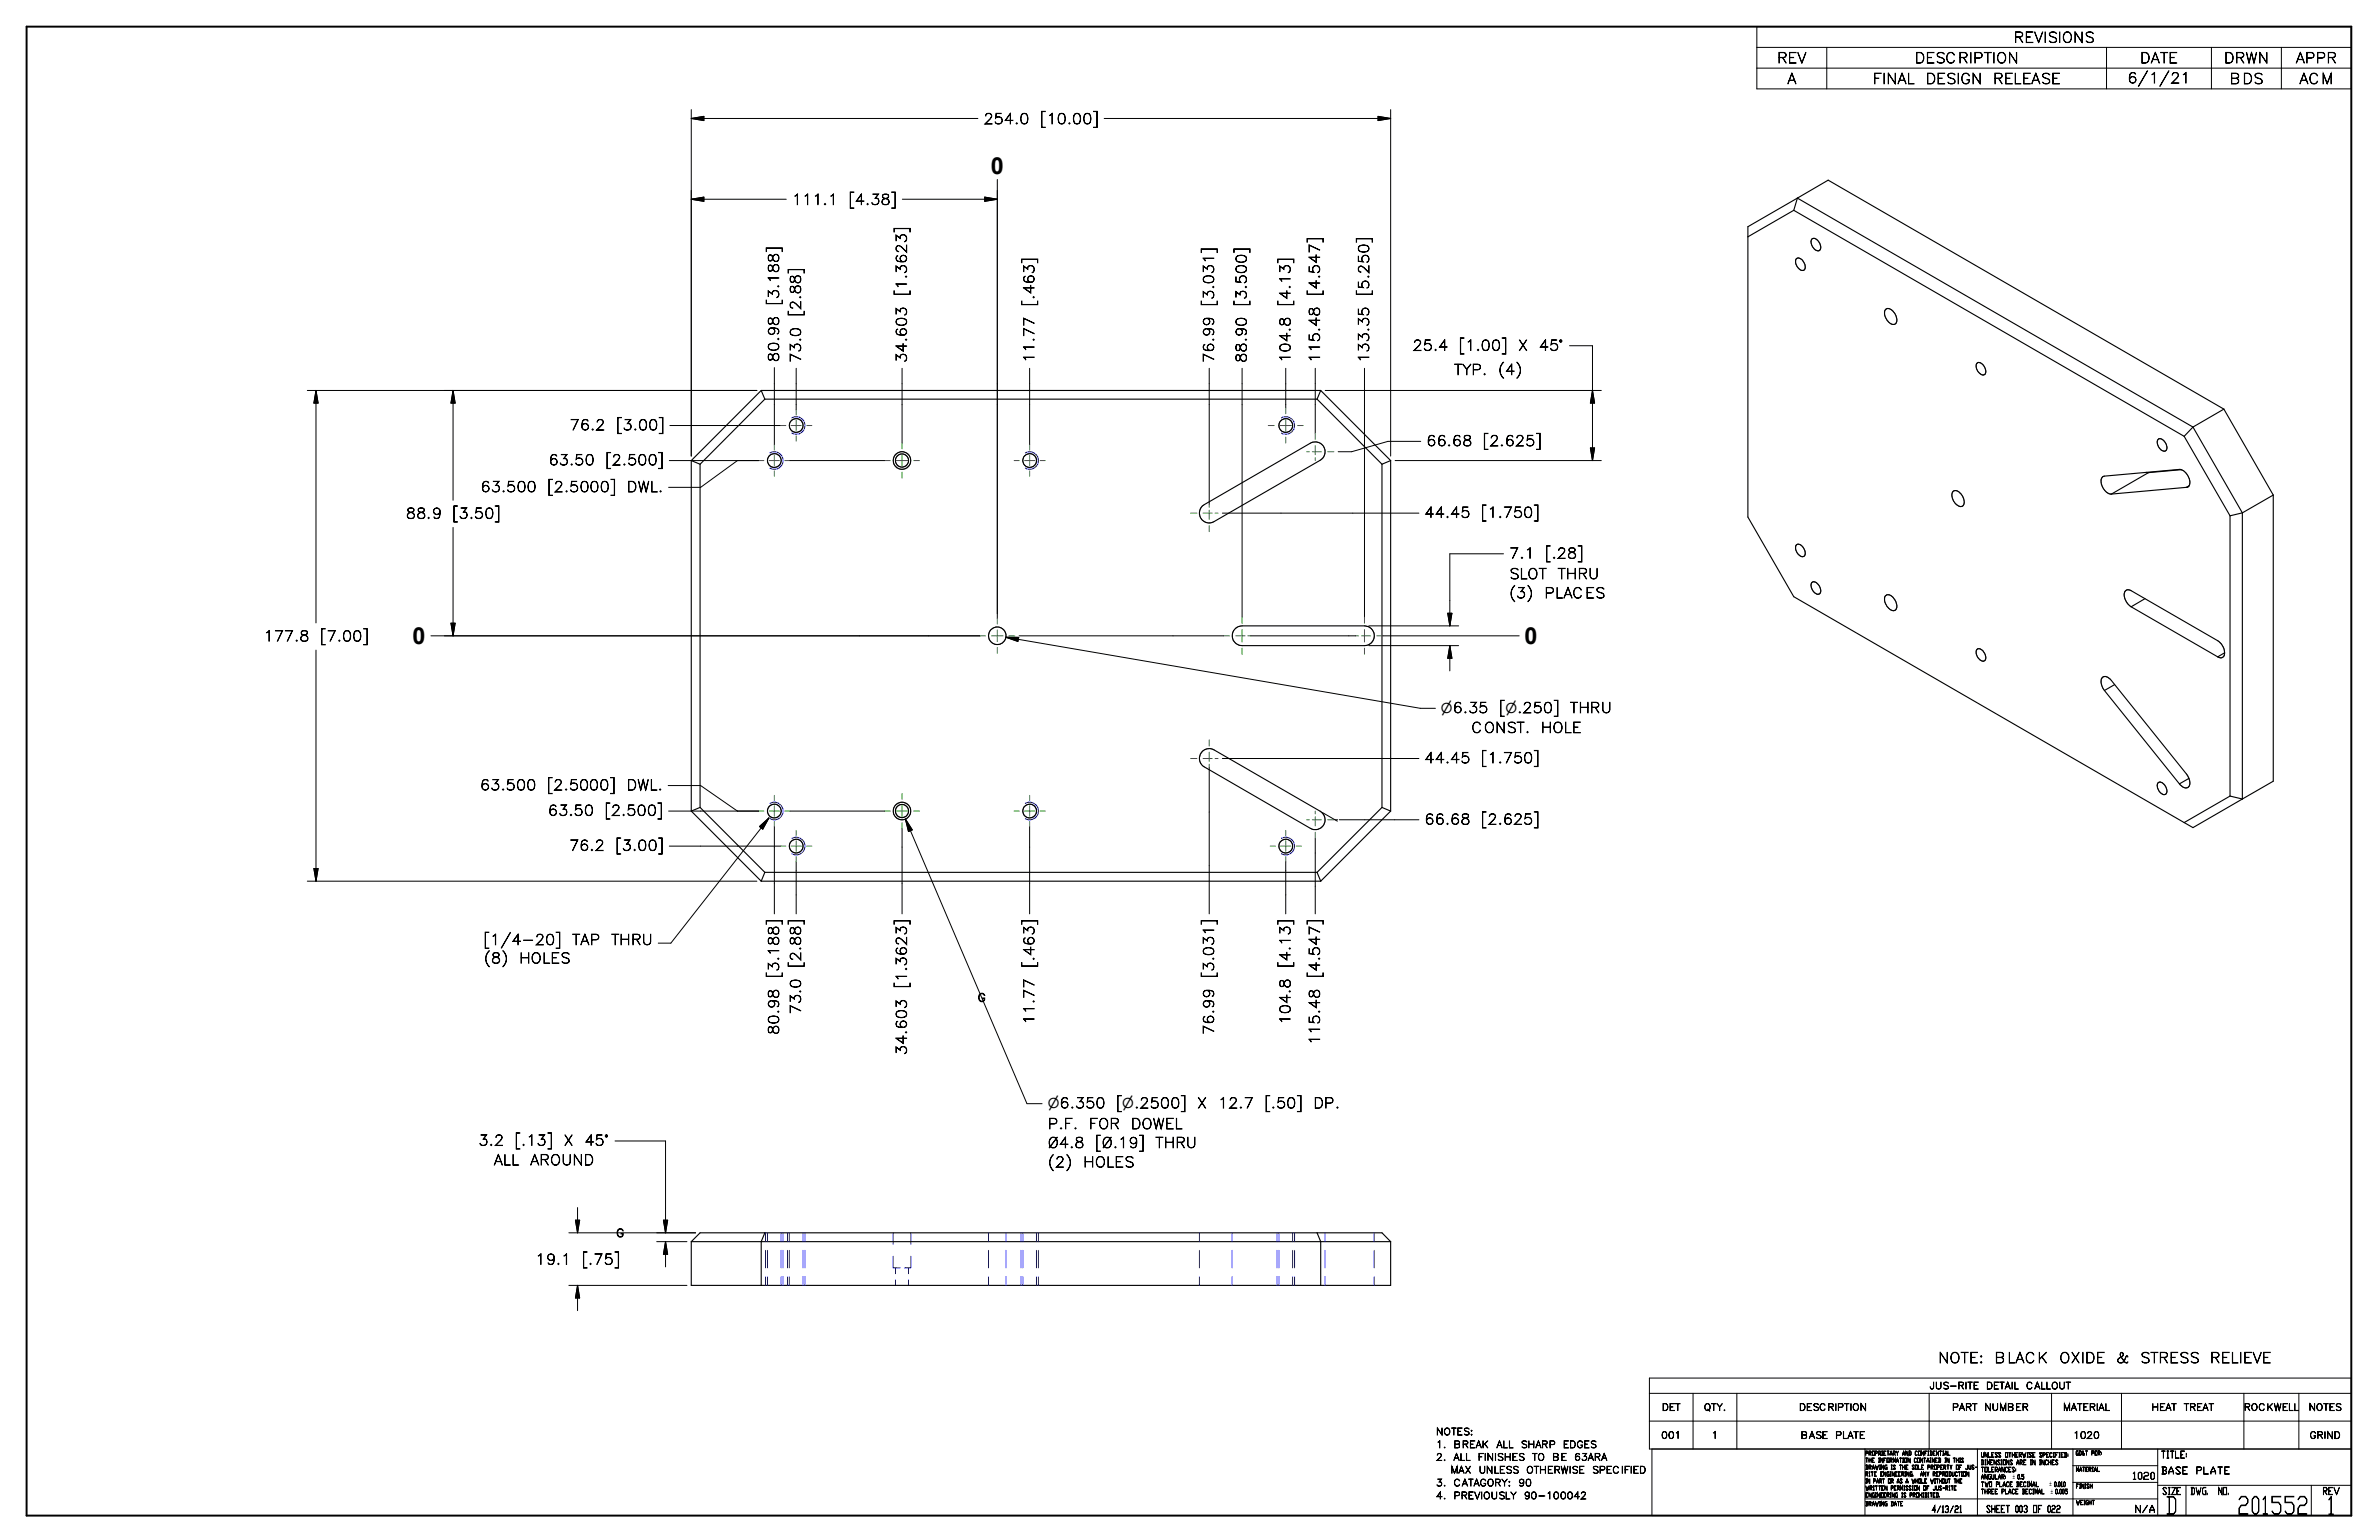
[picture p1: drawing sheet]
<svg xmlns="http://www.w3.org/2000/svg" width="432mm" height="279mm" viewBox="0 0 432 279" stroke-linecap="round" stroke-linejoin="round" font-family="sans-serif">
<defs><g id="words">
<g font-size="4.4">
<text x="392.9" y="274.7">D</text>
<text x="406" y="274.7">201552</text>
<text x="422.3" y="274.7">1</text>
</g>
<g font-size="4.3">
<text x="179.8" y="31.5">0</text>
<text x="74.9" y="116.8">0</text>
<text x="276.7" y="116.8">0</text>
</g>
<g font-size="2.6">
<text x="322.5" y="11.4">REV</text>
<text x="347.5" y="11.4">DESCRIPTION</text>
<text x="365.5" y="7.7">REVISIONS</text>
<text x="388.4" y="11.4">DATE</text>
<text x="403.7" y="11.4">DRWN</text>
<text x="416.7" y="11.4">APPR</text>
<text x="324.4" y="15.2">A</text>
<text x="339.9" y="15.2">FINAL</text>
<text x="349.5" y="15.2">DESIGN</text>
<text x="361.7" y="15.2">RELEASE</text>
<text x="386.1" y="15.1">6/1/21</text>
<text x="404.7" y="15.2">BDS</text>
<text x="417.3" y="15.2">ACM</text>
<text x="178.5" y="22.5">254.0</text>
<text x="188.8" y="22.5">[10.00]</text>
<text x="143.7" y="37.1">111.1</text>
<text x="154.1" y="37.1">[4.38]</text>
<text x="164.5" y="53.7" transform="rotate(-90 164.5 53.7)">[1.3623]</text>
<text x="239.5" y="53.7" transform="rotate(-90 239.5 53.7)">[4.547]</text>
<text x="248.5" y="53.7" transform="rotate(-90 248.5 53.7)">[5.250]</text>
<text x="141.4" y="55.4" transform="rotate(-90 141.4 55.4)">[3.188]</text>
<text x="145.3" y="57.4" transform="rotate(-90 145.3 57.4)">[2.88]</text>
<text x="187.7" y="55.6" transform="rotate(-90 187.7 55.6)">[.463]</text>
<text x="220.3" y="55.6" transform="rotate(-90 220.3 55.6)">[3.031]</text>
<text x="226.2" y="55.6" transform="rotate(-90 226.2 55.6)">[3.500]</text>
<text x="234.2" y="55.6" transform="rotate(-90 234.2 55.6)">[4.13]</text>
<text x="141.4" y="65.7" transform="rotate(-90 141.4 65.7)">80.98</text>
<text x="145.3" y="65.8" transform="rotate(-90 145.3 65.8)">73.0</text>
<text x="164.5" y="65.8" transform="rotate(-90 164.5 65.8)">34.603</text>
<text x="187.7" y="65.8" transform="rotate(-90 187.7 65.8)">11.77</text>
<text x="220.3" y="65.8" transform="rotate(-90 220.3 65.8)">76.99</text>
<text x="226.2" y="65.8" transform="rotate(-90 226.2 65.8)">88.90</text>
<text x="234.2" y="65.8" transform="rotate(-90 234.2 65.8)">104.8</text>
<text x="239.5" y="65.8" transform="rotate(-90 239.5 65.8)">115.48</text>
<text x="248.5" y="65.8" transform="rotate(-90 248.5 65.8)">133.35</text>
<text x="256.4" y="63.6">25.4</text>
<text x="264.8" y="63.6">[1.00]</text>
<text x="275.5" y="63.6">X</text>
<text x="279.3" y="63.6">45°</text>
<text x="263.9" y="68">TYP.</text>
<text x="271.9" y="68">(4)</text>
<text x="103.4" y="78">76.2</text>
<text x="111.9" y="78">[3.00]</text>
<text x="258.9" y="80.9">66.68</text>
<text x="269.2" y="80.9">[2.625]</text>
<text x="87.2" y="89.2">63.500</text>
<text x="99.4" y="89.2">[2.5000]</text>
<text x="99.6" y="84.4">63.50</text>
<text x="109.9" y="84.4">[2.500]</text>
<text x="113.8" y="89.2">DWL.</text>
<text x="73.7" y="94.1">88.9</text>
<text x="82.1" y="94.1">[3.50]</text>
<text x="258.5" y="93.9">44.45</text>
<text x="268.8" y="93.9">[1.750]</text>
<text x="273.9" y="101.3">7.1</text>
<text x="280.5" y="101.3">[.28]</text>
<text x="273.9" y="105">SLOT</text>
<text x="282.7" y="105">THRU</text>
<text x="273.9" y="108.5">(3)</text>
<text x="280.3" y="108.5">PLACES</text>
<text x="47.8" y="116.3">177.8</text>
<text x="58.1" y="116.3">[7.00]</text>
<text x="272.1" y="129.3">[n.250]</text>
<text x="284.9" y="129.3">THRU</text>
<text x="267" y="132.9">CONST.</text>
<text x="279.7" y="132.9">HOLE</text>
<text x="87.1" y="143.3">63.500</text>
<text x="99.3" y="143.3">[2.5000]</text>
<text x="113.7" y="143.3">DWL.</text>
<text x="258.5" y="138.4">44.45</text>
<text x="268.8" y="138.4">[1.750]</text>
<text x="99.4" y="148">63.50</text>
<text x="109.8" y="148">[2.500]</text>
<text x="258.5" y="149.6">66.68</text>
<text x="268.8" y="149.6">[2.625]</text>
<text x="103.3" y="154.3">76.2</text>
<text x="111.7" y="154.3">[3.00]</text>
<text x="87.8" y="171.4">[1/4-20]</text>
<text x="103.8" y="171.4">TAP</text>
<text x="110.9" y="171.4">THRU</text>
<text x="87.8" y="174.8">(8)</text>
<text x="94.2" y="174.8">HOLES</text>
<text x="141.4" y="177.4" transform="rotate(-90 141.4 177.4)">[3.188]</text>
<text x="145.3" y="175.6" transform="rotate(-90 145.3 175.6)">[2.88]</text>
<text x="164.5" y="179.3" transform="rotate(-90 164.5 179.3)">[1.3623]</text>
<text x="187.7" y="175.6" transform="rotate(-90 187.7 175.6)">[.463]</text>
<text x="220.3" y="177.4" transform="rotate(-90 220.3 177.4)">[3.031]</text>
<text x="234.2" y="175.6" transform="rotate(-90 234.2 175.6)">[4.13]</text>
<text x="239.5" y="177.4" transform="rotate(-90 239.5 177.4)">[4.547]</text>
<text x="145.3" y="184" transform="rotate(-90 145.3 184)">73.0</text>
<text x="187.7" y="185.9" transform="rotate(-90 187.7 185.9)">11.77</text>
<text x="234.2" y="185.9" transform="rotate(-90 234.2 185.9)">104.8</text>
<text x="141.4" y="187.8" transform="rotate(-90 141.4 187.8)">80.98</text>
<text x="164.5" y="191.4" transform="rotate(-90 164.5 191.4)">34.603</text>
<text x="220.3" y="187.8" transform="rotate(-90 220.3 187.8)">76.99</text>
<text x="239.5" y="189.6" transform="rotate(-90 239.5 189.6)">115.48</text>
<text x="202.6" y="201">[n.2500]</text>
<text x="217.3" y="201">X</text>
<text x="221.1" y="201">12.7</text>
<text x="229.5" y="201">[.50]</text>
<text x="238.4" y="201">DP.</text>
<text x="86.8" y="207.8">3.2</text>
<text x="93.4" y="207.8">[.13]</text>
<text x="102.3" y="207.8">X</text>
<text x="106.1" y="207.8">45°</text>
<text x="190.2" y="204.8">P.F.</text>
<text x="190.2" y="208.2">Ø4.8</text>
<text x="197.6" y="204.8">FOR</text>
<text x="198.8" y="208.2">[Ø.19]</text>
<text x="205.2" y="204.8">DOWEL</text>
<text x="209.7" y="208.2">THRU</text>
<text x="89.6" y="211.4">ALL</text>
<text x="96.2" y="211.4">AROUND</text>
<text x="190.2" y="211.8">(2)</text>
<text x="196.6" y="211.8">HOLES</text>
<text x="97.2" y="229.4">19.1</text>
<text x="105.6" y="229.4">[.75]</text>
<text x="351.8" y="247.3">NOTE:</text>
<text x="362" y="247.3">BLACK</text>
<text x="373.8" y="247.3">OXIDE</text>
<text x="384.1" y="247.3">&amp;</text>
<text x="388.4" y="247.3">STRESS</text>
<text x="401.1" y="247.3">RELIEVE</text>
</g>
<g font-size="2.5">
<text x="261.5" y="129.3">n6.35</text>
<text x="190.2" y="201">n6.350</text>
</g>
<g font-size="2">
<text x="177.4" y="181.7">G</text>
<text x="111.8" y="224.5">G</text>
</g>
<g font-size="1.8">
<text x="387" y="268.4">1020</text>
<text x="392.2" y="264.5">TITLE:</text>
<text x="392.2" y="267.4">BASE</text>
<text x="398.5" y="267.4">PLATE</text>
<text x="360.5" y="274.4">SHEET 003 OF 022</text>
<text x="387.4" y="274.4">N/A</text>
<text x="392.4" y="271.2">SIZE</text>
<text x="397.6" y="271.2">DWG.</text>
<text x="402.6" y="271.2">NO.</text>
<text x="421.6" y="271.2">REV</text>
</g>
<g font-size="1.7">
<text x="301.6" y="255.9">DET</text>
<text x="309.3" y="255.9">QTY.</text>
<text x="326.5" y="255.9">DESCRIPTION</text>
<text x="350.2" y="252">JUS-RITE</text>
<text x="354.3" y="255.9">PART</text>
<text x="360.2" y="255.9">NUMBER</text>
<text x="360.5" y="252">DETAIL</text>
<text x="367.7" y="252">CALLOUT</text>
<text x="374.4" y="255.9">MATERIAL</text>
<text x="390.5" y="255.9">HEAT</text>
<text x="396.4" y="255.9">TREAT</text>
<text x="407.3" y="255.9">ROCKWELL</text>
<text x="419" y="255.9">NOTES</text>
<text x="260.6" y="260.4">NOTES:</text>
<text x="260.6" y="262.7">1.</text>
<text x="263.8" y="262.7">BREAK</text>
<text x="271.6" y="262.7">ALL</text>
<text x="276" y="262.7">SHARP</text>
<text x="283.7" y="262.7">EDGES</text>
<text x="301.5" y="261">001</text>
<text x="310.7" y="261">1</text>
<text x="326.8" y="261">BASE</text>
<text x="333.1" y="261">PLATE</text>
<text x="376.3" y="261">1020</text>
<text x="419.2" y="261">GRIND</text>
<text x="260.6" y="265">2.</text>
<text x="260.6" y="269.6">3.</text>
<text x="263.3" y="267.3">MAX</text>
<text x="263.8" y="265">ALL</text>
<text x="263.8" y="269.6">CATAGORY:</text>
<text x="268.2" y="265">FINISHES</text>
<text x="268.4" y="267.3">UNLESS</text>
<text x="275.5" y="269.6">90</text>
<text x="277" y="267.3">OTHERWISE</text>
<text x="278.1" y="265">TO</text>
<text x="281.7" y="265">BE</text>
<text x="285.7" y="265">63ARA</text>
<text x="289" y="267.3">SPECIFIED</text>
<text x="260.6" y="272">4.</text>
<text x="263.8" y="272">PREVIOUSLY</text>
<text x="276.6" y="272">90-100042</text>
</g>
<text font-size="1.6" x="350.6" y="274.4">4/13/21</text>
<g font-size="1.1">
<text x="359.5" y="264.4">UNLESS OTHERWISE SPECIFIED:</text>
<text x="359.5" y="265.7">DIMENSIONS ARE IN INCHES</text>
<text x="359.5" y="267">TOLERANCES:</text>
<text x="359.5" y="268.4">ANGULAR:</text>
<text x="359.5" y="269.7">TWO PLACE DECIMAL</text>
<text x="365.3" y="268.3">` 0.5</text>
<text x="372" y="269.6">` 0.010</text>
<text x="359.5" y="271">THREE PLACE DECIMAL</text>
<text x="372.2" y="271">` 0.005</text>
</g>
<g font-size="1">
<text x="338.5" y="269.1">IN PART OR AS A WHOLE WITHOUT THE</text>
<text x="338.6" y="264">PROPRIETARY AND CONFIDENTIAL</text>
<text x="338.6" y="265.3">THE INFORMATION CONTAINED IN THIS</text>
<text x="338.6" y="266.6">DRAWING IS THE SOLE PROPERTY OF JUS-</text>
<text x="338.6" y="267.8">RITE ENGINEERING.</text>
<text x="348.5" y="267.8">ANY REPRODUCTION</text>
<text x="376.7" y="264">GD&amp;T PER:</text>
<text x="376.8" y="267">MATERIAL</text>
<text x="338.6" y="273.2">DRAWING DATE</text>
<text x="338.6" y="270.4">WRITTEN PERMISSION OF JUS-RITE</text>
<text x="338.6" y="271.6">ENGINEERING IS PROHIBITED.</text>
<text x="376.8" y="273">WEIGHT</text>
<text x="376.8" y="270">FINISH</text>
</g>
</g></defs>
<g fill="none" stroke="#000" stroke-width=".2">
<path d="M325.6 38.2l-8.3 4.8M325.6 38.2l70.8 41M326.2 35.9l-8.9 5.2v52.7l8.3 14.5 70.8 40.9M326.2 35.9l-.6 2.3M326.2 35.9l71.8 41.6M326.2 35.9l5.6-3.2 71.8 41.5M326.1 46.9a1.15 1.15 0 0 1 1.4 .9 .74 .74 0 0 1 .2 .8 .74 .74 0 0 1-.7 .5 1.65 1.65 0 0 1-.9-2.2zM328.9 43.4a1.19 1.19 0 0 1 1.5 1.1 .66 .66 0 0 1-.2 .9 .66 .66 0 0 1-.9-.2l-.1-.2a1.43 1.43 0 0 1-.3-1.6zM342.2 56.2a1.05 1.05 0 0 1 1.6 .5 1.51 1.51 0 0 1 .1 2.1 1.56 1.56 0 0 1-1.7-1.3l-.1-.5zM138.2 70.8l.6 1.6M138.2 70.8l-12.7 12.8M138.2 70.8h101.5"/>
<path d="M138.8 72.4l-11.7 11.8M138.8 72.4h100.3M239.1 72.4l11.7 11.8M239.7 70.8l-.6 1.6M239.7 70.8l12.7 12.8M358.8 66a.96 .96 0 0 1 1.4 .6 .9 .9 0 0 1-.2 1.4 1.59 1.59 0 0 1-1.2-2zM391.7 79.7a1.19 1.19 0 0 1 1.5 1.1 .64 .64 0 0 1-.1 .9 .64 .64 0 0 1-.9-.1 1.54 1.54 0 0 1-.5-1.9zM396.4 79.2l8.4 14.4M398 77.5l-1.6 1.7M398 77.5l9 15.5M403.6 74.2l9 15.6M403.6 74.2l-5.6 3.3"/>
<path d="M125.5 83.6l1.6 .6M125.5 83.6v63.6M127.1 84.2v62.3M218.2 91.8l19.6-11.4a1.79 1.79 0 0 1 2.5 .7 1.79 1.79 0 0 1-.7 2.4l-19.2 11.1a1.78 1.78 0 0 1-2.4-.4 1.78 1.78 0 0 1 .2-2.4zM250.8 84.2v62.3M252.4 83.6l-1.6 .6M252.4 83.6v63.6M326 98.9a.86 .86 0 0 1 1.4 .5 .93 .93 0 0 1-.2 1.6 1.67 1.67 0 0 1-1.2-2.1zM354.5 89.1a1.09 1.09 0 0 1 1.4 .5 1.66 1.66 0 0 1 .3 2.3 1.82 1.82 0 0 1-1.9-1.9v-.5zM389.6 85.7h.4M390 85.7l-6.8 3.9M395.9 85.2l-5.9 .5"/>
<path d="M396.8 88.4a1.03 1.03 0 0 0 .5-1.6 2.21 2.21 0 0 0-1.7-1.6l-13.6 1.2a1.05 1.05 0 0 0-.5 1.6 2.07 2.07 0 0 0 1.7 1.6M396.8 88.4l-13.6 1.2M397.3 88.2l-.5 .2M404.8 93.6v50.8M407 93l-2.2 .6M407 93v52M412.6 89.8l-5.6 3.2M412.6 89.8v51.9l-5.6 3.3M224.2 114l.6-.3 .6-.1h22.3a1.79 1.79 0 0 1 1.7 1.7 1.79 1.79 0 0 1-1.7 1.8h-22.3a1.78 1.78 0 0 1-1.6-1.1 1.78 1.78 0 0 1 .4-2zM328.9 105.7l.4-.1a1.65 1.65 0 0 1 1.1 1.2 .66 .66 0 0 1-.2 1 .66 .66 0 0 1-.9-.3l-.1-.2a1.43 1.43 0 0 1-.3-1.6zM342.2 108.1a.98 .98 0 0 1 1.5 .4 1.56 1.56 0 0 1 .2 2.2 1.79 1.79 0 0 1-1.8-1.6v-.6zM358.8 117.8a1.19 1.19 0 0 1 1.6 1.1 .63 .63 0 0 1-.1 .9 .63 .63 0 0 1-.9-.1 1.57 1.57 0 0 1-.6-1.9z"/>
<path d="M386.8 110.1a2.39 2.39 0 0 1-1.1-2.9 .75 .75 0 0 1 1.1 0l15.7 9a2.41 2.41 0 0 1 1.1 2.9 .78 .78 0 0 1-1.1 .1M386.8 110.1l15.7 9.1M389.3 108.6l-2.5 1.5M403.8 118.4l-1.3 .8M218.3 136.3a1.82 1.82 0 0 1 2.1-.2l19.2 11.1a1.79 1.79 0 0 1 .7 2.4 1.79 1.79 0 0 1-2.5 .7l-19.2-11.2a1.8 1.8 0 0 1-.3-2.8zM382 125.3a2.17 2.17 0 0 1-.4-2.3 1.14 1.14 0 0 1 1.6 .5l13.6 16.9 .5 .8M382 125.3l13.6 16.9M383.8 124.2l-1.8 1.1M125.5 147.2l12.7 12.7M127.1 146.5l11.7 11.8M127.1 146.5l-1.6 .7M138.2 159.9h101.5"/>
<path d="M138.8 158.3h100.3M138.8 158.3l-.6 1.6M239.1 158.3l.6 1.6M250.8 146.5l1.6 .7M250.8 146.5l-11.7 11.8M252.4 147.2l-12.7 12.7M391.7 142a1.19 1.19 0 0 1 1.5 1.1 .67 .67 0 0 1-.1 1 .67 .67 0 0 1-1-.3l-.1-.1a1.46 1.46 0 0 1-.3-1.7zM397.3 141.2a1.12 1.12 0 0 1-.5 1.8 1.62 1.62 0 0 1-1.2-.8M397.3 141.2l-1.7 1M404.8 144.4l2.2 .6M404.8 144.4l-8.4 4.8M407 145l-9 5.2-1.6-1"/>
<path d="M125.5 225.3v7.9h126.9v-7.9M125.5 225.3l1.6-1.6h123.7l1.6 1.6M125.5 225.3h126.9M138.8 223.7l-.6 1.6v7.9M239.1 223.7l.6 1.6v7.9"/>
<circle cx="144.5" cy="77.2" r="1.25"/>
<circle cx="233.4" cy="77.2" r="1.25"/>
<circle cx="140.5" cy="83.5" r="1.24"/>
<circle cx="163.7" cy="83.5" r="1.19"/>
<circle cx="163.7" cy="83.6" r="1.59"/>
<circle cx="186.9" cy="83.6" r="1.25"/>
<circle cx="181" cy="115.4" r="1.59"/>
<circle cx="140.5" cy="147.1" r="1.24"/>
<circle cx="144.5" cy="153.5" r="1.25"/>
<circle cx="163.7" cy="147.1" r="1.19"/>
<circle cx="163.7" cy="147.2" r="1.59"/>
<circle cx="186.9" cy="147.1" r="1.25"/>
<circle cx="233.4" cy="153.5" r="1.25"/>
</g>
<g fill="none" stroke="#00f" stroke-width=".18">
<path d="M143.7 75.8a1.59 1.59 0 0 1 2.4 1.4 1.59 1.59 0 0 1-2.4 1.4M232.6 75.8a1.59 1.59 0 0 1 2.4 1.4 1.59 1.59 0 0 1-2.4 1.4M139.8 82.2a1.59 1.59 0 0 1 2.3 1.4 1.59 1.59 0 0 1-2.3 1.3M186.1 82.2a1.59 1.59 0 0 1 2.4 1.4 1.59 1.59 0 0 1-2.4 1.3M139.8 145.8a1.59 1.59 0 0 1 2.3 1.4 1.59 1.59 0 0 1-2.3 1.3M143.7 152.1a1.59 1.59 0 0 1 2.4 1.4 1.59 1.59 0 0 1-2.4 1.4M186.1 145.8a1.59 1.59 0 0 1 2.4 1.4 1.59 1.59 0 0 1-2.4 1.3M232.6 152.1a1.59 1.59 0 0 1 2.4 1.4 1.59 1.59 0 0 1-2.4 1.4M138.9 223.7v1.6M138.9 226.8v3.2M138.9 231.6v1.6M139.3 223.7v1.6"/>
<path d="M139.3 226.8v3.2M139.3 231.6v1.6M141.8 223.7v1.6M141.8 226.8v3.2M141.8 231.6v1.6M142.1 223.7v1.6M142.1 226.8v3.2M142.1 231.6v1.6M142.9 223.7v1.6M142.9 226.8v3.2M142.9 231.6v1.6M143.3 223.7v1.6"/>
<path d="M143.3 226.8v3.2M143.3 231.6v1.6M145.8 223.7v1.6M145.8 226.8v3.2M145.8 231.6v1.6M146.1 223.7v1.6M146.1 226.8v3.2M146.1 231.6v1.6M162.1 227.9v2.1h1.1M162.1 223.7v2.1M162.5 230v1.1M162.5 232.2v1"/>
<path d="M163.2 230h.1M164.2 230h.1M164.2 230h1.1M164.9 230v1.1M164.9 232.2v1M165.3 223.7v2.1M165.3 227.9v2.1M179.4 223.7v1.6M179.4 226.8v3.2M179.4 231.6v1.6M182.6 223.7v1.6M182.6 226.8v3.2"/>
<path d="M182.6 231.6v1.6M185.3 223.7v1.6M185.3 226.8v3.2M185.3 231.6v1.6M185.6 223.7v1.6M185.6 226.8v3.2M185.6 231.6v1.6M188.1 223.7v1.6M188.1 226.8v3.2M188.1 231.6v1.6M188.5 223.7v1.6M188.5 226.8v3.2"/>
<path d="M188.5 231.6v1.6M217.7 223.7v1.6M217.7 226.8v3.2M217.7 231.6v1.6M223.6 223.7v1.6M223.6 226.8v3.2M223.6 231.6v1.6M231.8 223.7v1.6M231.8 226.8v3.2M231.8 231.6v1.6M232.1 223.7v1.6M232.1 226.8v3.2"/>
<path d="M232.1 231.6v1.6M234.6 223.7v1.6M234.6 226.8v3.2M234.6 231.6v1.6M235 223.7v1.6M235 226.8v3.2M235 231.6v1.6M240.5 223.7v1.6M240.5 226.8v3.2M240.5 231.6v1.6M249.4 223.7v1.6M249.4 226.8v3.2"/>
<path d="M249.4 231.6v1.6"/>
</g>
<path d="M4.8 4.8h422v270.2h-422z" fill="none" stroke="#000" stroke-width=".36"/>
<g fill="none" stroke="#000" stroke-width=".18">
<path d="M125.5 19.9v62.8M252.4 19.9v62.8M318.9 4.8h107.9v11.3h-107.9zM318.9 8.6h107.9M318.9 12.4h107.9M331.6 8.6v7.5M382.3 8.6v7.5M401.4 8.6v7.5M414.1 8.6v7.5M125.5 21.5h52M125.5 21.5l2.3-.4v.8zM125.5 36.1l2.3-.3v.7z"/>
<path d="M125.5 36.1h17.2M163.8 36.1h17.2M178.7 35.8l2.3 .3-2.3 .4zM181 32.6v79.6M200.4 21.5h52M250.1 21.1l2.3 .4-2.3 .4zM55.8 70.8h81.6M57.4 70.8v42.2M57.4 70.8l.3 2.3h-.7zM82.2 70.8l.4 2.3h-.7zM82.2 70.8v20M121.6 77.2h20.1"/>
<path d="M140.5 66.7v14M144.5 66.8v7.6M163.7 66.8v13.6M186.9 66.8v13.9M219.5 66.8v24.7M225.4 66.8v45.2M233.4 66.8v7.2M238.7 66.8v11.8M240.5 70.8h50.1M247.7 66.8v45.2M284.9 62.7h4.1v20.9M289 70.8l.4 2.3h-.7z"/>
<path d="M82.2 95.7v19.7M121.5 83.6h16.2M133.8 83.6l-6.6 4.8h-5.8M143.4 83.6h17.2M221.9 93.1h35.6M253.2 83.6h37.4M257.9 80.1h-6l-6.6 1.9h-2.4M288.7 81.3h.7l-.4 2.3zM57.4 118v41.9M78.2 115.4h99.6M81.9 113.1h.7l-.4 2.3zM182.6 115.6l75.2 12.9h2.7"/>
<path d="M182.6 115.6h2.3l-.1 .8zM185 115.4h37.1M227 115.4h19.1M248.4 113.6h16.3M248.4 117.1h16.3M251 115.4h24.7M262.8 111.3h.7l-.4 2.3zM263.1 117.1v4.6M263.1 117.1l.4 2.3h-.7zM272.9 100.5h-9.8v13.1M219.5 139.2v26.6M221.9 137.6h35.6"/>
<path d="M55.8 159.9h81.6M57 157.6h.7l-.3 2.3zM121.3 142.5h5.9l6.6 4.7M121.4 147.2h16.3M121.5 153.5h20.2M137.9 150l1.7-1.6-1.2 2zM139.6 148.4l-17.8 22.7h-2.3M140.5 150v15.8M143.4 147.2h17.2M144.5 156.3v9.5M163.7 150.3v15.5M164.3 148.6l22.1 51.6h2.7"/>
<path d="M164.3 148.6l1.3 2-.7 .3zM186.9 150v15.8M233.4 156.3v9.5M238.7 152.1v13.7M240 147.4l2.7 1.6M242.3 148.7h.5M243.1 148.7h14.4M104.8 219.1v4.6M111.6 207h9.2v16.7M103.3 233.2h21.4M103.3 223.7h23M104.4 221.4h.8l-.4 2.3z"/>
<path d="M104.8 233.2v4.6M104.8 233.2l.4 2.3h-.8zM119.2 225.3h5.5M120.4 221.4h.8l-.4 2.3zM120.8 225.3v4.5M120.8 225.3l.4 2.3h-.8zM299.4 252.8h127.4M299.4 257.8h127.4M307.3 252.8v10.1M315.2 252.8v10.1M350.2 252.8v10.1M372.4 252.8v10.1"/>
<path d="M385.1 252.8v10.1M407.3 252.8v10.1M417.3 252.8v10.1M299.8 262.9v12.1h127v-25h-127.4v12.9h127.4M338.5 262.9v12.1M338.5 271.9h53.1M358.9 262.9v12.1M376.3 265.9h15.3M376.3 268.9h15.3M376.3 262.9v12.1M391.6 269.5h35.2M391.6 262.9v12.1"/>
<path d="M396.8 269.5v5.5M419.5 269.5v5.5"/>
</g>
<g fill="#000" stroke="#000" stroke-width=".18">
<path d="M125.5 21.5l2.3-.4v.8zM125.5 36.1l2.3-.3v.7zM178.7 35.8l2.3 .3-2.3 .4zM250.1 21.1l2.3 .4-2.3 .4zM57.4 70.8l.3 2.3h-.7zM82.2 70.8l.4 2.3h-.7zM289 70.8l.4 2.3h-.7zM288.7 81.3h.7l-.4 2.3zM81.9 113.1h.7l-.4 2.3zM182.6 115.6h2.3l-.1 .8zM262.8 111.3h.7l-.4 2.3zM263.1 117.1l.4 2.3h-.7z"/>
<path d="M57 157.6h.7l-.3 2.3zM137.9 150l1.7-1.6-1.2 2zM164.3 148.6l1.3 2-.7 .3zM104.4 221.4h.8l-.4 2.3zM104.8 233.2l.4 2.3h-.8zM120.4 221.4h.8l-.4 2.3zM120.8 225.3l.4 2.3h-.8z"/>
</g>
<g fill="none" stroke="#23a718" stroke-width=".18">
<path d="M141.7 77.2h.9M143.6 77.2h1.8M144.5 74.4v.9M144.5 76.2v1.9M144.5 79.1v.9M146.4 77.2h1M230.2 77.2h1.1M232.3 77.2h2.1M233.4 74v1.1M233.4 76.1v2.1M233.4 79.3v1.1M235.5 77.2h1"/>
<path d="M238.7 78.6v1.1M137.7 83.6h.9M139.6 83.6h1.9M140.5 80.7v1M140.5 82.6v1.9M140.5 85.4v1M142.4 83.6h1M160.6 83.6h1M162.7 83.6h2.1M163.7 80.4v1M163.7 82.5v2.1M163.7 85.7v1"/>
<path d="M165.8 83.6h1.1M184.1 83.6h.9M185.9 83.6h1.9M186.9 80.7v1M186.9 82.6v1.9M186.9 85.4v1M188.8 83.6h.9M216.1 93.1h1.1M218.4 93.1h1.6M219.5 91.5v.5M219.5 92.6v1.6M219.5 95.3v1.2"/>
<path d="M220.5 93.1h.6M237.2 82h.5M238.2 82h1.6M238.7 80.8v1.7M238.7 83v.6M241 82h1.1M177.8 115.4h1.1M180 115.4h2.1M181 112.2v1M181 114.3v2.1M181 117.5v1M183.1 115.4h1.1"/>
<path d="M222.1 115.4h1.1M224.3 115.4h1.7M225.4 112v1.1M225.4 114.2v2.3M225.4 117.6v1.1M226.5 115.4h.5M246.1 115.4h.5M247.1 115.4h1.7M247.7 112v1.1M247.7 114.2v2.3M247.7 117.6v1.1M249.9 115.4h1.1"/>
<path d="M216.1 137.6h1.1M218.4 137.6h1.6M219.5 134.2v1.2M219.5 136.5v1.6M219.5 138.7v.5M220.5 137.6h.6M137.7 147.2h.9M139.6 147.2h1.9M140.5 144.3v.9M140.5 146.2v1.9M140.5 149v1M141.7 153.5h.9"/>
<path d="M142.4 147.2h1M143.6 153.5h1.8M144.5 150.7v.9M144.5 152.5v2M144.5 155.4v.9M146.4 153.5h1M160.6 147.2h1M162.7 147.2h2.1M163.7 144v1M163.7 146.1v2.1M163.7 149.3v1M165.8 147.2h1.1"/>
<path d="M184.1 147.2h.9M185.9 147.2h1.9M186.9 144.3v.9M186.9 146.2v1.9M186.9 149v1M188.8 147.2h.9M230.5 153.5h1M232.4 153.5h1.9M233.4 150.7v.9M233.4 152.5v2M233.4 155.4v.9M235.3 153.5h.9"/>
<path d="M237.2 148.7h.5M238.2 148.7h1.6M238.7 147.2v.5M238.7 148.2v1.6M238.7 151v1.1M241 148.7h1.1"/>
</g>
<use href="#words"/>
</svg>
